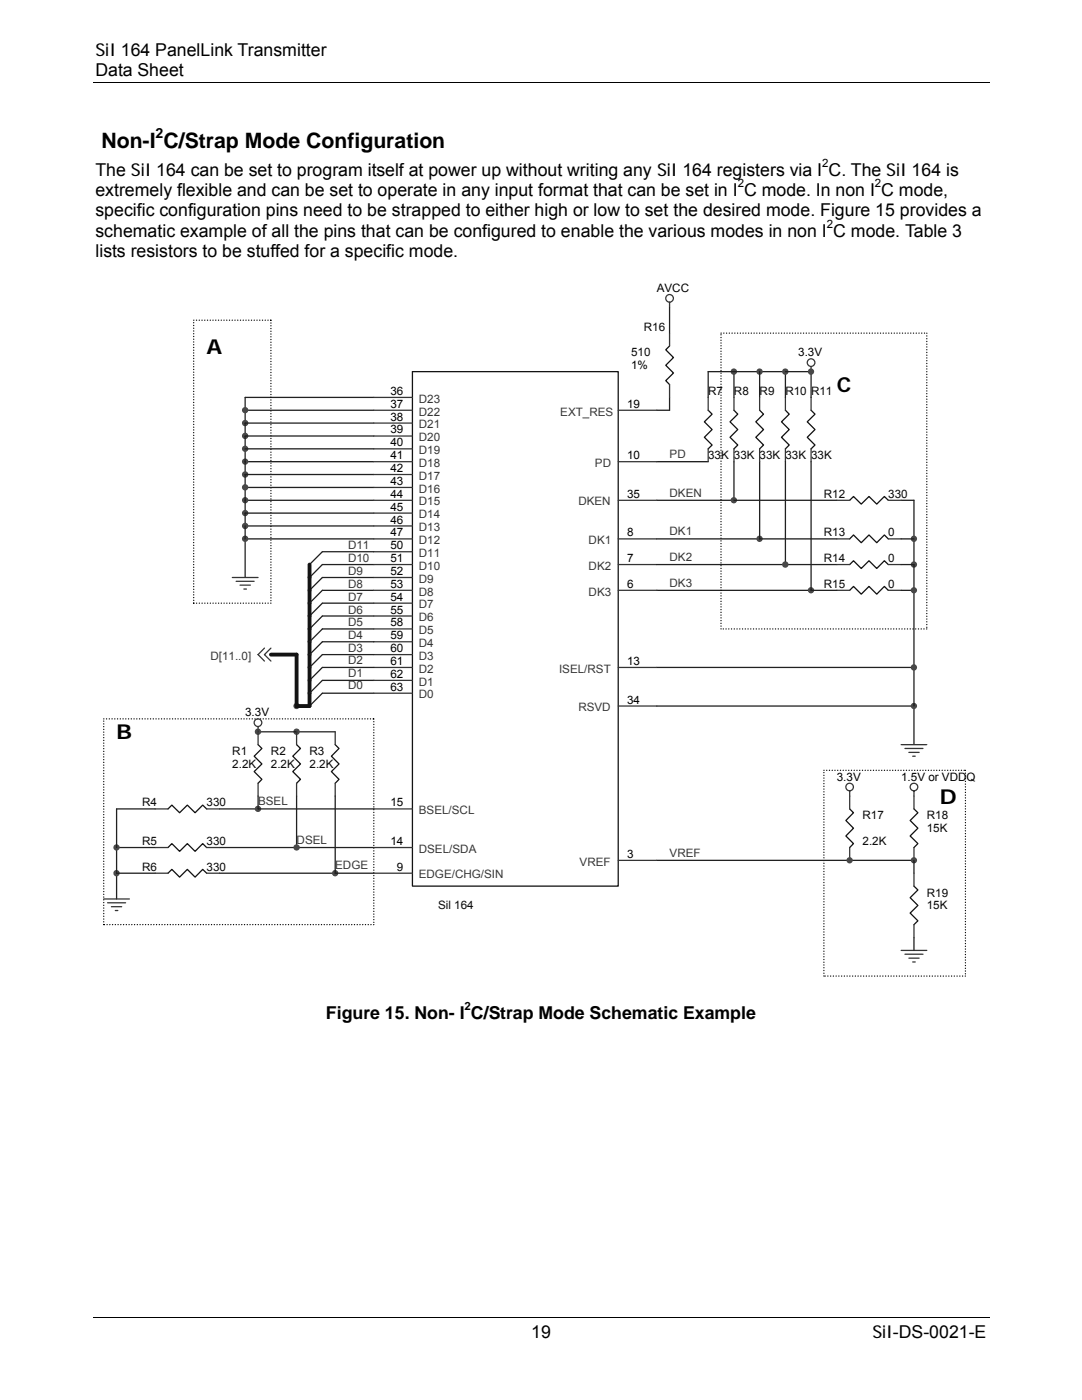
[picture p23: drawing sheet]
<svg xmlns="http://www.w3.org/2000/svg" width="216mm" height="279mm" viewBox="0 0 216 279" stroke-linecap="round" stroke-linejoin="round" font-family="sans-serif">
<defs><g id="words">
<text font-size="4.2" x="20.2" y="29.6">Non-I C/Strap Mode Configuration</text>
<g font-size="4.1">
<text x="41.2" y="70.6">A</text>
<text x="167" y="78.3">C</text>
<text x="23.3" y="147.6">B</text>
<text x="187.5" y="160.4">D</text>
</g>
<g font-size="3.5">
<text x="19" y="11.2">SiI 164 PanelLink Transmitter</text>
<text x="19" y="15.2">Data Sheet</text>
<text x="19" y="35.1">The SiI 164 can be set to program itself at power up without writing any SiI 164 registers via I C. The SiI 164 is</text>
<text x="19.1" y="39.1">extremely flexible and can be set to operate in any input format that can be set in I C mode. In non I C mode,</text>
<text x="19" y="43.2">specific configuration pins need to be strapped to either high or low to set the desired mode. Figure 15 provides a</text>
<text x="19" y="47.3">schematic example of all the pins that can be configured to enable the various modes in non I C mode. Table 3</text>
<text x="19.1" y="51.3">lists resistors to be stuffed for a specific mode.</text>
<text x="65" y="203.3">Figure 15. Non- I C/Strap Mode Schematic Example</text>
<text x="106" y="266.9">19</text>
<text x="174.1" y="266.9">SiI-DS-0021-E</text>
</g>
<text font-size="2.8" x="31.1" y="27.6">2</text>
<g font-size="2.3">
<text x="164.1" y="33.3">2</text>
<text x="147.2" y="37.4">2</text>
<text x="174.6" y="37.4">2</text>
<text x="165" y="45.5">2</text>
<text x="131" y="58.3">AVCC</text>
<text x="159.3" y="71.1">3.3V</text>
<text x="125.9" y="73.7">1%</text>
<text x="77.9" y="78.8">36</text>
<text x="77.9" y="81.4">37</text>
<text x="77.9" y="83.9">38</text>
<text x="125.1" y="81.4">19</text>
<text x="77.9" y="86.5">39</text>
<text x="77.9" y="89.1">40</text>
<text x="77.9" y="91.7">41</text>
<text x="77.9" y="94.2">42</text>
<text x="125.1" y="91.7">10</text>
<text x="77.9" y="96.8">43</text>
<text x="77.9" y="99.4">44</text>
<text x="77.9" y="101.9">45</text>
<text x="125.1" y="99.4">35</text>
<text x="77.9" y="104.5">46</text>
<text x="77.9" y="107">47</text>
<text x="125.1" y="107">8</text>
<text x="77.9" y="109.6">50</text>
<text x="77.9" y="112.2">51</text>
<text x="125.1" y="112.2">7</text>
<text x="77.9" y="114.7">52</text>
<text x="77.9" y="117.3">53</text>
<text x="77.9" y="119.9">54</text>
<text x="125.1" y="117.3">6</text>
<text x="77.9" y="122.4">55</text>
<text x="77.9" y="125">58</text>
<text x="77.9" y="127.6">59</text>
<text x="77.9" y="130.2">60</text>
<text x="77.9" y="132.7">61</text>
<text x="77.9" y="135.3">62</text>
<text x="77.9" y="137.9">63</text>
<text x="125.1" y="132.7">13</text>
<text x="48.9" y="143">3.3V</text>
<text x="125.1" y="140.4">34</text>
<text x="167" y="155.8">3.3V</text>
<text x="179.8" y="155.8">1.5V or VDDQ</text>
<text x="77.9" y="161">15</text>
<text x="77.9" y="168.7">14</text>
<text x="79.2" y="173.8">9</text>
<text x="125.1" y="171.2">3</text>
<text x="92.7" y="201.6">2</text>
</g>
<g font-size="2.3" fill="#090909">
<text x="128.5" y="66">R16</text>
<text x="125.9" y="71.1">510</text>
<text x="141.3" y="78.8">R7</text>
<text x="146.5" y="78.8">R8</text>
<text x="151.6" y="78.8">R9</text>
<text x="156.7" y="78.8">R10</text>
<text x="161.8" y="78.8">R11</text>
<text x="141.3" y="91.7">33K</text>
<text x="146.5" y="91.7">33K</text>
<text x="151.6" y="91.7">33K</text>
<text x="156.7" y="91.7">33K</text>
<text x="161.8" y="91.7">33K</text>
<text x="164.4" y="99.4">R12</text>
<text x="177.2" y="99.4">330</text>
<text x="164.4" y="107">R13</text>
<text x="177.2" y="107">0</text>
<text x="164.4" y="112.2">R14</text>
<text x="177.2" y="112.2">0</text>
<text x="164.4" y="117.3">R15</text>
<text x="177.2" y="117.3">0</text>
<text x="46.4" y="150.7">R1</text>
<text x="46.4" y="153.2">2.2K</text>
<text x="54.1" y="150.7">R2</text>
<text x="54.1" y="153.2">2.2K</text>
<text x="61.8" y="150.7">R3</text>
<text x="61.8" y="153.2">2.2K</text>
<text x="28.4" y="161">R4</text>
<text x="41.2" y="161">330</text>
<text x="172.1" y="163.5">R17</text>
<text x="184.9" y="163.5">R18</text>
<text x="184.9" y="166.1">15K</text>
<text x="28.4" y="173.8">R6</text>
<text x="28.4" y="168.7">R5</text>
<text x="41.2" y="173.8">330</text>
<text x="41.2" y="168.7">330</text>
<text x="172.1" y="168.7">2.2K</text>
<text x="184.9" y="178.9">R19</text>
<text x="87.4" y="181.5">Sil 164</text>
<text x="184.9" y="181.5">15K</text>
</g>
<g font-size="2.3" fill="#373737">
<text x="83.6" y="80.3">D23</text>
<text x="83.6" y="82.9">D22</text>
<text x="111.8" y="82.9">EXT_RES</text>
<text x="83.6" y="85.5">D21</text>
<text x="83.6" y="88.1">D20</text>
<text x="83.6" y="90.6">D19</text>
<text x="83.6" y="93.2">D18</text>
<text x="83.6" y="95.8">D17</text>
<text x="118.7" y="93.2">PD</text>
<text x="83.6" y="98.3">D16</text>
<text x="83.6" y="100.9">D15</text>
<text x="115.4" y="100.9">DKEN</text>
<text x="83.6" y="103.5">D14</text>
<text x="83.6" y="106">D13</text>
<text x="83.6" y="108.6">D12</text>
<text x="83.6" y="111.2">D11</text>
<text x="83.6" y="113.7">D10</text>
<text x="117.5" y="113.7">DK2</text>
<text x="117.5" y="108.6">DK1</text>
<text x="83.6" y="116.3">D9</text>
<text x="83.6" y="118.9">D8</text>
<text x="117.5" y="118.9">DK3</text>
<text x="83.6" y="121.4">D7</text>
<text x="83.6" y="124">D6</text>
<text x="83.6" y="126.6">D5</text>
<text x="83.6" y="129.1">D4</text>
<text x="83.6" y="131.7">D3</text>
<text x="83.6" y="134.3">D2</text>
<text x="83.6" y="136.8">D1</text>
<text x="111.5" y="134.3">ISEL/RST</text>
<text x="83.6" y="139.4">D0</text>
<text x="115.4" y="142">RSVD</text>
<text x="83.6" y="162.5">BSEL/SCL</text>
<text x="83.6" y="170.2">DSEL/SDA</text>
<text x="115.7" y="172.8">VREF</text>
<text x="83.6" y="175.3">EDGE/CHG/SIN</text>
</g>
<g font-size="2.3" fill="#363636">
<text x="133.6" y="91.4">PD</text>
<text x="133.6" y="99.1">DKEN</text>
<text x="133.6" y="106.8">DK1</text>
<text x="69.4" y="112.2">D10</text>
<text x="69.4" y="109.6">D11</text>
<text x="133.6" y="111.9">DK2</text>
<text x="69.4" y="117.3">D8</text>
<text x="69.4" y="119.9">D7</text>
<text x="69.4" y="114.7">D9</text>
<text x="133.6" y="117.1">DK3</text>
<text x="69.4" y="125">D5</text>
<text x="69.4" y="122.4">D6</text>
<text x="42" y="131.7">D[11..0]</text>
<text x="69.4" y="127.6">D4</text>
<text x="69.4" y="130.2">D3</text>
<text x="69.4" y="132.5">D2</text>
<text x="69.4" y="135">D1</text>
<text x="69.4" y="137.6">D0</text>
<text x="51.5" y="160.7">BSEL</text>
<text x="59.2" y="168.4">DSEL</text>
<text x="66.9" y="173.5">EDGE</text>
<text x="133.6" y="171">VREF</text>
</g>
</g></defs>
<path d="M18.5 16.4h178.9M18.5 263h178.9" fill="none" stroke="#000" stroke-width=".2"/>
<g fill="none" stroke="#1f1f1f" stroke-width=".26">
<path d="M74.6 79.3h-25.7v36M133.6 79.3v2.6h-2.6M133.6 61.3v5.2M141.3 79.3v-5.1h20.5v5.1M146.5 74.2v5.1M151.6 74.2v5.1M156.7 74.2v5.1M48.9 81.9h25.7M48.9 99.8h25.7M48.9 92.1h25.7M48.9 84.4h25.7M48.9 97.3h25.7"/>
<path d="M48.9 94.7h25.7M48.9 87h25.7M48.9 89.6h25.7M131 99.8h36M131 92.1h10.3M146.5 92.1v7.7M151.6 92.1v15.4M156.7 92.1v20.6M161.8 92.1v25.7M179.8 99.8h2.6v48.8M48.9 107.5h25.7M48.9 105h25.7"/>
<path d="M48.9 102.4h25.7M74.6 110.1h-10.3l-2.5 2.6M74.6 115.3h-10.3l-2.5 2.5M74.6 117.8h-10.3l-2.5 2.6M74.6 112.7h-10.3l-2.5 2.6M131 107.5h36M131 112.7h36M131 117.8h36M179.8 107.5h2.6M179.8 112.7h2.6M179.8 117.8h2.6M74.6 122.9h-10.3l-2.5 2.6"/>
<path d="M74.6 133.2h-10.3l-2.5 2.6M74.6 120.4h-10.3l-2.5 2.5M74.6 138.3h-10.3l-2.5 2.6h-2.6M74.6 135.8h-10.3l-2.5 2.5M74.6 130.6h-10.3l-2.5 2.6M74.6 128.1h-10.3l-2.5 2.5M74.6 125.5h-10.3l-2.5 2.6M131 133.2h51.4M51.5 146h15.4M51.5 158.9v2.5M59.2 158.9v10.2M66.9 158.9v15.4"/>
<path d="M131 140.9h51.4M23.3 174.3h7.7M23.3 169.1h7.7M31 161.4h-7.7v18M43.8 174.3h30.8M43.8 161.4h30.8M43.8 169.1h30.8M131 171.7h51.4v2.6M182.4 187.1v2.6"/>
</g>
<g fill="none" stroke="#121212" stroke-width=".26">
<path d="M82.3 74.2h41.1v102.6h-41.1zM133.6 69l-.8 .8 1.6 1.6-1.6 1.5 1.6 1.5-1.6 1.6 .8 .8M141.3 81.9l.8 .8-1.6 1.5 1.6 1.5-1.6 1.6 1.6 1.5-.8 .8M146.5 81.9l.7 .8-1.5 1.5 1.5 1.5-1.5 1.6 1.5 1.5-.7 .8M151.6 81.9l.8 .8-1.6 1.5 1.6 1.5-1.6 1.6 1.6 1.5-.8 .8M156.7 81.9l.8 .8-1.6 1.5 1.6 1.5-1.6 1.6 1.6 1.5-.8 .8M161.8 81.9l.8 .8-1.5 1.5 1.5 1.5-1.5 1.6 1.5 1.5-.8 .8M169.5 99.8l.8-.7 1.6 1.5 1.5-1.5 1.5 1.5 1.6-1.5 .7 .7M169.5 117.8l.8-.8 1.6 1.6 1.5-1.6 1.5 1.6 1.6-1.6 .7 .8M169.5 112.7l.8-.8 1.6 1.6 1.5-1.6 1.5 1.6 1.6-1.6 .7 .8M169.5 107.5l.8-.7 1.6 1.5 1.5-1.5 1.5 1.5 1.6-1.5 .7 .7M51.5 148.6l.8 .8-1.6 1.5 1.6 1.6-1.6 1.5 1.6 1.5-.8 .8"/>
<path d="M59.2 148.6l.8 .8-1.6 1.5 1.6 1.6-1.6 1.5 1.6 1.5-.8 .8M66.9 148.6l.7 .8-1.5 1.5 1.5 1.6-1.5 1.5 1.5 1.5-.7 .8M33.5 174.3l.8-.8 1.5 1.5 1.6-1.5 1.5 1.5 1.5-1.5 .8 .8M33.5 161.4l.8-.7 1.5 1.5 1.6-1.5 1.5 1.5 1.5-1.5 .8 .7M33.5 169.1l.8-.7 1.5 1.5 1.6-1.5 1.5 1.5 1.5-1.5 .8 .7M169.5 161.4l.8 .8-1.5 1.5 1.5 1.6-1.5 1.5 1.5 1.6-.8 .7M182.4 161.4l.8 .8-1.6 1.5 1.6 1.6-1.6 1.5 1.6 1.6-.8 .7M182.4 176.8l.8 .8-1.6 1.6 1.6 1.5-1.6 1.5 1.6 1.6-.8 .7"/>
</g>
<g fill="none" stroke="#363636" stroke-width=".26">
<path d="M74.6 79.3h7.7M133.6 60.3v1M133.6 66.5v2.5M133.6 76.8v2.5M141.3 79.3v2.6M146.5 79.3v2.6M151.6 79.3v2.6M156.7 79.3v2.6M161.8 73.2v1M161.8 79.3v2.6M74.6 99.8h7.7M74.6 92.1h7.7"/>
<path d="M74.6 81.9h7.7M74.6 84.4h7.7M74.6 87h7.7M74.6 89.6h7.7M74.6 94.7h7.7M74.6 97.3h7.7M123.4 99.8h7.6M123.4 92.1h7.6M123.4 81.9h7.6M141.3 89.6v2.5M146.5 89.6v2.5M151.6 89.6v2.5"/>
<path d="M156.7 89.6v2.5M161.8 89.6v2.5M167 99.8h2.5M177.2 99.8h2.6M46.4 115.3h5.1M47.1 116h3.6M47.9 116.8h2.1M48.7 117.6h.5M74.6 117.8h7.7M74.6 115.3h7.7M74.6 112.7h7.7M74.6 107.5h7.7"/>
<path d="M74.6 102.4h7.7M74.6 105h7.7M74.6 110.1h7.7M123.4 117.8h7.6M123.4 112.7h7.6M123.4 107.5h7.6M167 117.8h2.5M167 112.7h2.5M167 107.5h2.5M177.2 117.8h2.6M177.2 112.7h2.6M177.2 107.5h2.6"/>
<path d="M52.8 129.3l-1.3 1.3 1.3 1.3M54.1 129.3l-1.3 1.3 1.3 1.3M74.6 133.2h7.7M74.6 120.4h7.7M74.6 122.9h7.7M74.6 125.5h7.7M74.6 128.1h7.7M74.6 130.6h7.7M74.6 135.8h7.7M74.6 138.3h7.7M123.4 133.2h7.6M51.5 145v3.6"/>
<path d="M51.5 156.3v2.6M59.2 146v2.6M59.2 156.3v2.6M66.9 146v2.6M66.9 156.3v2.6M123.4 140.9h7.6M169.5 157.8v3.6M179.8 148.6h5.1M180.6 149.4h3.6M181.4 150.2h2M182.1 150.9h.5M182.4 157.8v3.6"/>
<path d="M20.7 179.4h5.1M31 174.3h2.5M31 161.4h2.5M31 169.1h2.5M41.2 174.3h2.6M41.2 161.4h2.6M41.2 169.1h2.6M74.6 174.3h7.7M74.6 161.4h7.7M74.6 169.1h7.7M123.4 171.7h7.6M169.5 169.1v2.6"/>
<path d="M182.4 169.1v2.6M182.4 174.3v2.5M21.5 180.2h3.6M22.2 181h2.1M23 181.7h.5M179.8 189.7h5.1M180.6 190.4h3.6M181.4 191.2h2M182.1 192h.5M182.4 184.5v2.6"/>
<circle cx="133.6" cy="59.5" r=".76"/>
<circle cx="161.8" cy="72.4" r=".76"/>
<circle cx="51.5" cy="144.2" r=".76"/>
<circle cx="169.5" cy="157.1" r=".76"/>
<circle cx="182.4" cy="157.1" r=".76"/>
</g>
<path d="M61.8 112.7v28.2h-2.6v-10.3h-5.1" fill="none" stroke="#121212" stroke-width=".77"/>
<g fill="#484848" stroke="#484848" stroke-width=".26">
<circle cx="151.6" cy="107.5" r=".51"/>
<circle cx="66.9" cy="174.3" r=".51"/>
<circle cx="182.4" cy="112.7" r=".51"/>
<circle cx="23.2" cy="174.3" r=".51"/>
<circle cx="48.9" cy="84.4" r=".51"/>
<circle cx="48.9" cy="99.8" r=".51"/>
<circle cx="146.4" cy="74.2" r=".51"/>
<circle cx="182.4" cy="171.7" r=".5"/>
<circle cx="59.2" cy="146" r=".51"/>
<circle cx="182.4" cy="107.5" r=".51"/>
<circle cx="48.9" cy="81.9" r=".51"/>
<circle cx="51.5" cy="146" r=".51"/>
<circle cx="182.4" cy="140.9" r=".5"/>
<circle cx="146.4" cy="99.8" r=".51"/>
<circle cx="48.9" cy="102.4" r=".51"/>
<circle cx="48.9" cy="87" r=".51"/>
<circle cx="48.9" cy="92.1" r=".51"/>
<circle cx="59.2" cy="140.9" r=".51"/>
<circle cx="161.8" cy="117.8" r=".5"/>
<circle cx="169.5" cy="171.7" r=".5"/>
<circle cx="48.9" cy="107.5" r=".51"/>
<circle cx="51.5" cy="161.4" r=".51"/>
<circle cx="48.9" cy="94.7" r=".51"/>
<circle cx="182.4" cy="133.2" r=".51"/>
<circle cx="23.2" cy="169.1" r=".5"/>
<circle cx="151.6" cy="74.2" r=".51"/>
<circle cx="182.4" cy="117.8" r=".5"/>
<circle cx="48.9" cy="97.3" r=".51"/>
<circle cx="156.7" cy="74.2" r=".51"/>
<circle cx="59.2" cy="169.1" r=".51"/>
<circle cx="48.9" cy="105" r=".51"/>
<circle cx="48.9" cy="89.6" r=".51"/>
<circle cx="161.8" cy="74.2" r=".51"/>
<circle cx="156.7" cy="112.7" r=".51"/>
</g>
<g fill="none" stroke="#000" stroke-width=".26" stroke-dasharray="0 .5">
<path d="M38.7 63.9h15.4M54.1 63.9v56.5M143.9 66.5h41M184.9 66.5v59M38.7 120.4v-56.5M54.1 120.4h-15.4M143.9 125.5v-59M184.9 125.5h-41M20.7 143.5h53.9M74.6 143.5v41M164.4 153.7h28.2M192.6 153.7v41.1"/>
<path d="M20.7 184.5v-41M74.6 184.5h-53.9M164.4 194.8v-41.1M192.6 194.8h-28.2"/>
</g>
<use href="#words"/>
</svg>
